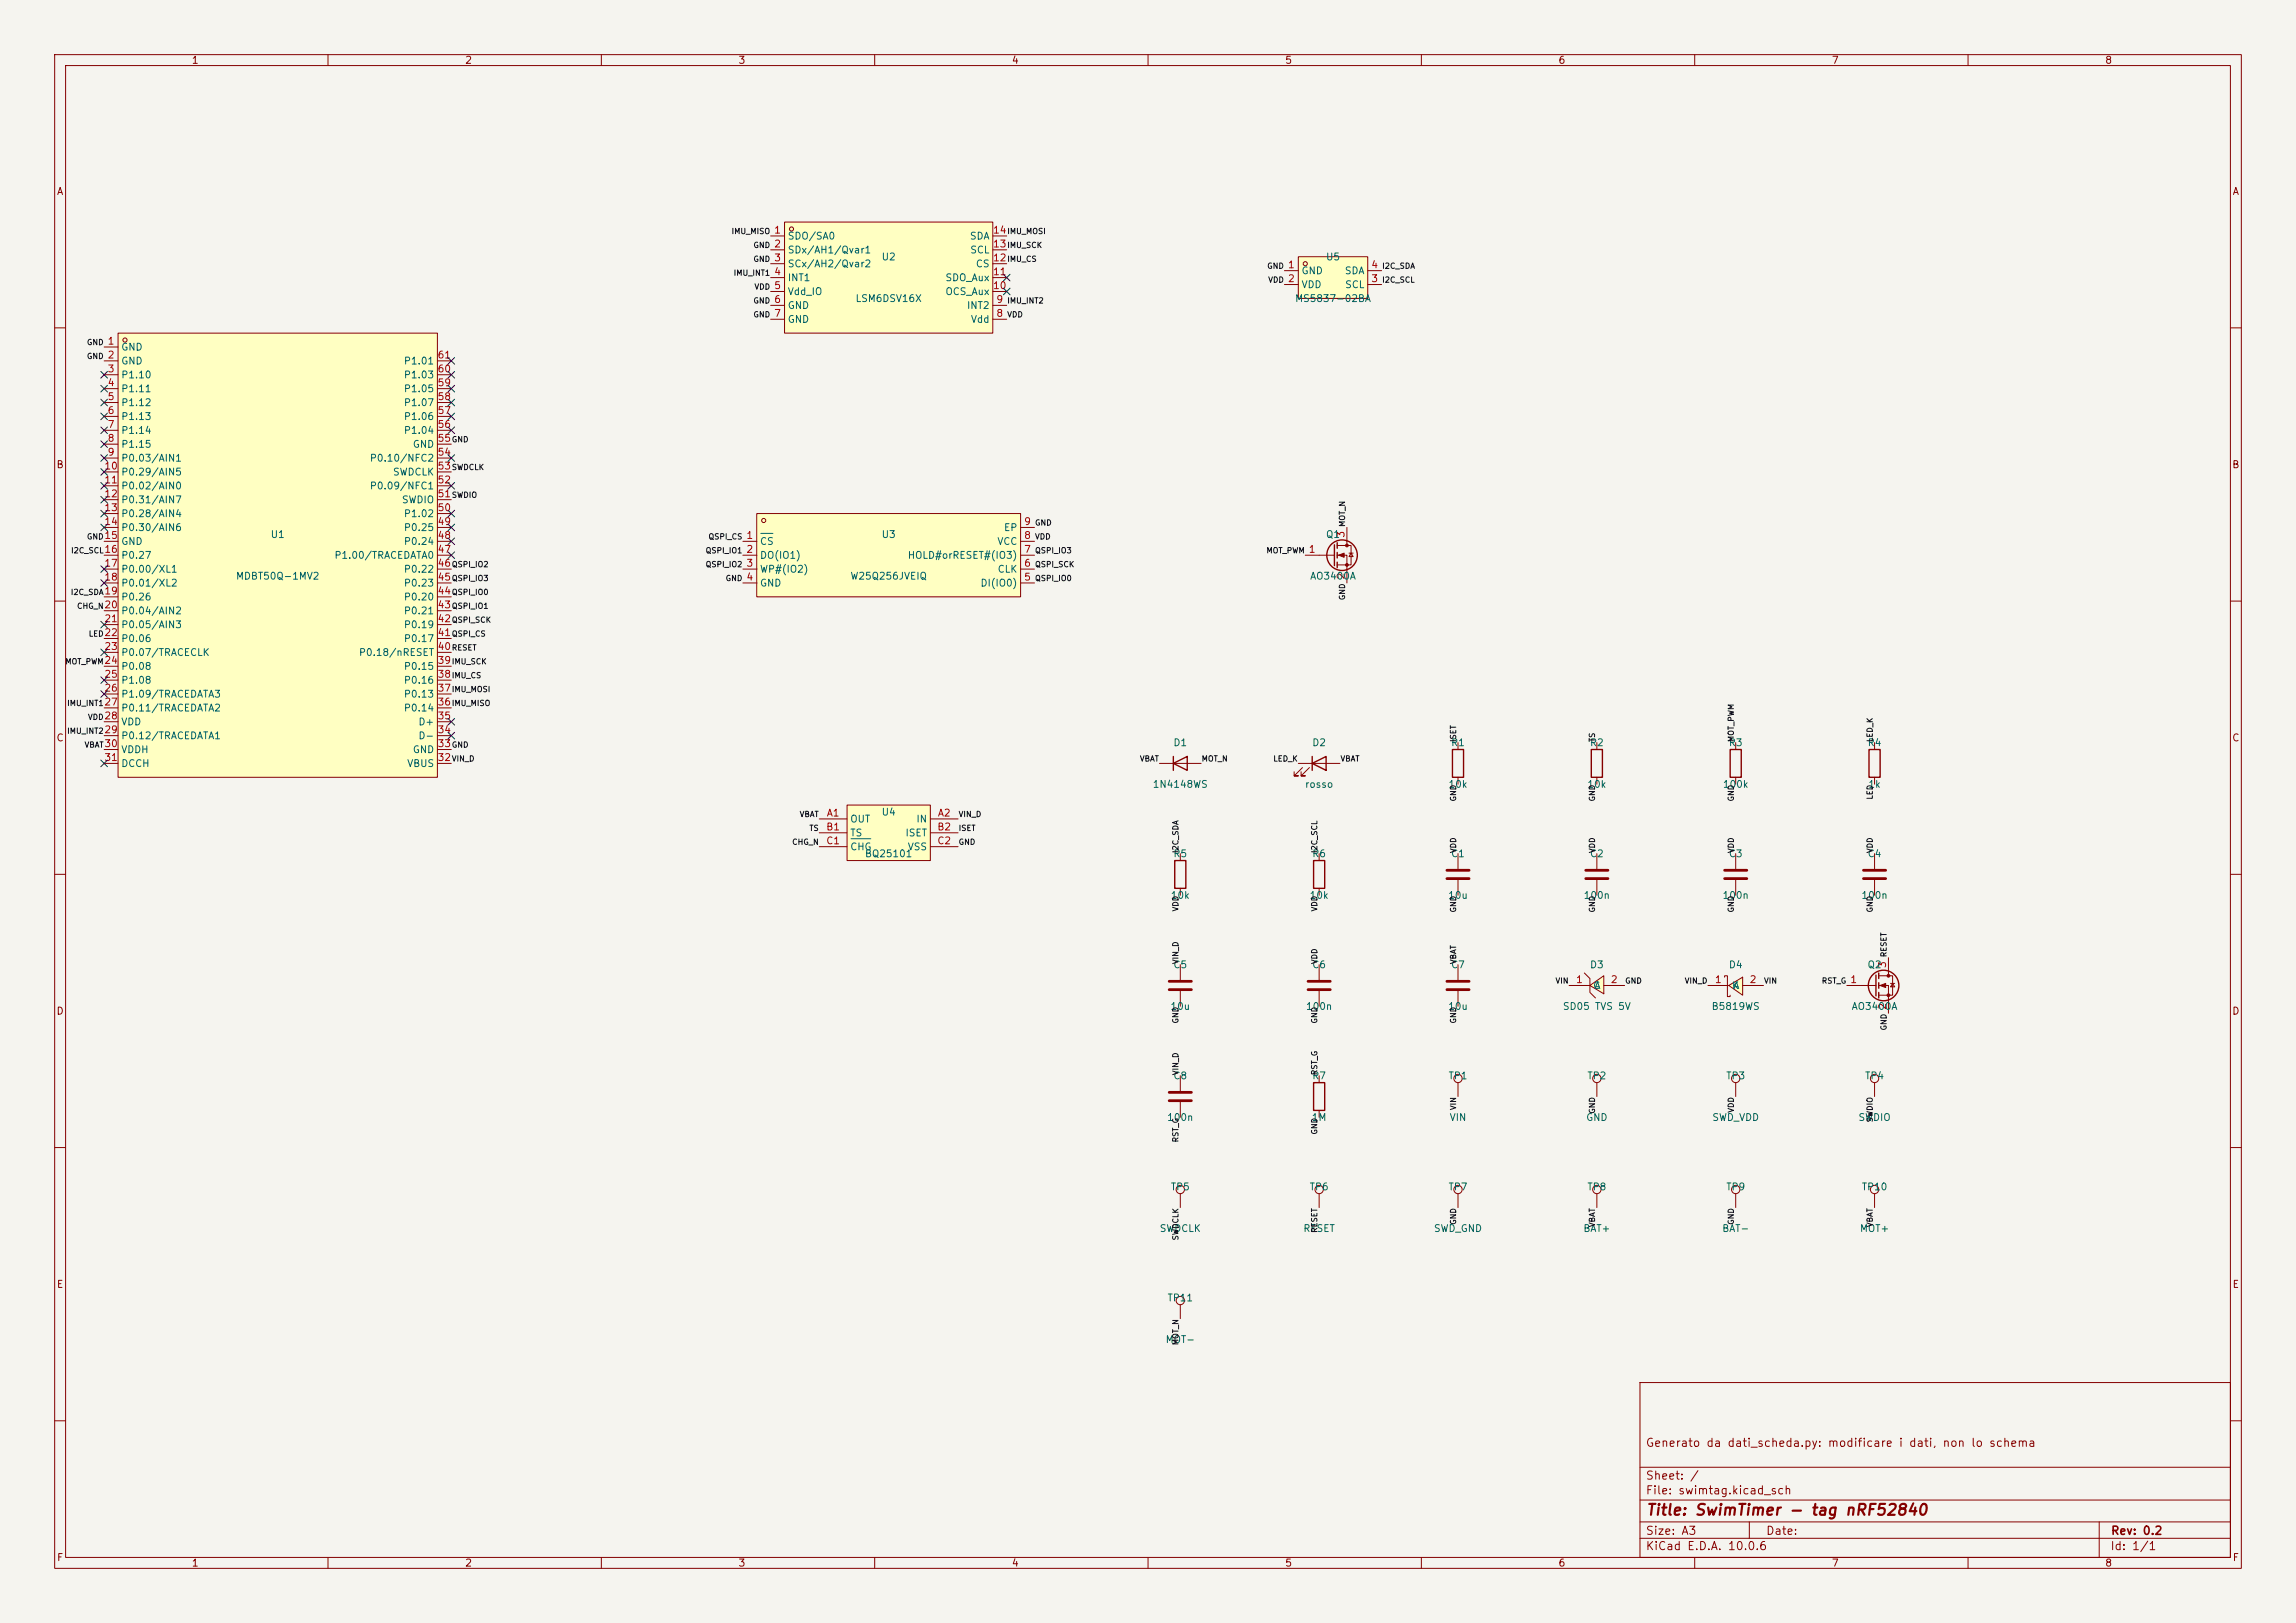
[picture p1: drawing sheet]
<svg xmlns="http://www.w3.org/2000/svg" width="420mm" height="297mm" viewBox="0 0 420 297" stroke-linecap="round" stroke-linejoin="round" font-family="sans-serif">
<defs><g id="words">
<text font-size="2" fill="#840000" x="301" y="277.8">Title: SwimTimer - tag nRF52840</text>
<g font-size="1.5" fill="#840000">
<text x="300.9" y="265.1">Generato da dati_scheda.py: modificare i dati, non lo schema</text>
<text x="300.9" y="273.8">File: swimtag.kicad_sch</text>
<text x="300.9" y="271.1">Sheet: /</text>
<text x="300.9" y="281.2">Size: A3</text>
<text x="322.9" y="281.2">Date:</text>
<text x="386" y="281.2">Rev: 0.2</text>
<text x="300.9" y="284">KiCad E.D.A. 10.0.6</text>
<text x="385.9" y="284">Id: 1/1</text>
</g>
<g font-size="1.3" fill="#840000">
<text x="35" y="12">1</text>
<text x="85" y="12">2</text>
<text x="135" y="12">3</text>
<text x="185" y="12">4</text>
<text x="235" y="12">5</text>
<text x="285" y="12">6</text>
<text x="335" y="12">7</text>
<text x="385" y="12">8</text>
<text x="10.3" y="36">A</text>
<text x="408.3" y="36">A</text>
<text x="10.2" y="86">B</text>
<text x="408.2" y="86">B</text>
<text x="10.2" y="136">C</text>
<text x="408.2" y="136">C</text>
<text x="10.2" y="186">D</text>
<text x="408.2" y="186">D</text>
<text x="10.3" y="236">E</text>
<text x="408.3" y="236">E</text>
<text x="10.3" y="286">F</text>
<text x="35" y="287">1</text>
<text x="85" y="287">2</text>
<text x="135" y="287">3</text>
<text x="185" y="287">4</text>
<text x="235" y="287">5</text>
<text x="285" y="287">6</text>
<text x="335" y="287">7</text>
<text x="385" y="287">8</text>
<text x="408.3" y="286">F</text>
</g>
<g font-size="1.3" fill="#a90000">
<text x="141.5" y="43">1</text>
<text x="141.5" y="45.6">2</text>
<text x="181.5" y="45.6">13</text>
<text x="181.5" y="43">14</text>
<text x="141.5" y="48.1">3</text>
<text x="141.5" y="50.7">4</text>
<text x="141.5" y="53.2">5</text>
<text x="181.5" y="53.2">10</text>
<text x="181.5" y="50.7">11</text>
<text x="181.5" y="48.1">12</text>
<text x="235.5" y="49.4">1</text>
<text x="235.5" y="51.9">2</text>
<text x="250.7" y="51.9">3</text>
<text x="250.7" y="49.4">4</text>
<text x="141.5" y="55.7">6</text>
<text x="141.5" y="58.3">7</text>
<text x="182.1" y="58.3">8</text>
<text x="182.1" y="55.7">9</text>
<text x="19.6" y="63.4">1</text>
<text x="19.6" y="65.9">2</text>
<text x="79.9" y="65.9">61</text>
<text x="19.6" y="68.4">3</text>
<text x="19.6" y="71">4</text>
<text x="79.9" y="71">59</text>
<text x="79.9" y="68.4">60</text>
<text x="19.6" y="73.5">5</text>
<text x="19.6" y="76.1">6</text>
<text x="79.9" y="76.1">57</text>
<text x="79.9" y="73.5">58</text>
<text x="19.6" y="78.6">7</text>
<text x="19.6" y="81.1">8</text>
<text x="19.6" y="83.7">9</text>
<text x="79.9" y="83.7">54</text>
<text x="79.9" y="81.1">55</text>
<text x="79.9" y="78.6">56</text>
<text x="19" y="86.2">10</text>
<text x="19" y="88.8">11</text>
<text x="79.9" y="88.8">52</text>
<text x="79.9" y="86.2">53</text>
<text x="19" y="91.3">12</text>
<text x="19" y="93.8">13</text>
<text x="79.9" y="93.8">50</text>
<text x="79.9" y="91.3">51</text>
<text x="19" y="96.4">14</text>
<text x="19" y="98.9">15</text>
<text x="19" y="101.5">16</text>
<text x="79.9" y="101.5">47</text>
<text x="79.9" y="98.9">48</text>
<text x="79.9" y="96.4">49</text>
<text x="136.4" y="98.9">1</text>
<text x="136.4" y="101.5">2</text>
<text x="187.2" y="101.5">7</text>
<text x="187.2" y="98.9">8</text>
<text x="187.2" y="96.4">9</text>
<text x="239.3" y="101.5">1</text>
<text x="246.2" y="98.5" transform="rotate(-90 246.2 98.5)">3</text>
<text x="19" y="104">17</text>
<text x="19" y="106.5">18</text>
<text x="79.9" y="106.5">45</text>
<text x="79.9" y="104">46</text>
<text x="136.4" y="104">3</text>
<text x="136.4" y="106.5">4</text>
<text x="187.2" y="106.5">5</text>
<text x="187.2" y="104">6</text>
<text x="246.2" y="106.1" transform="rotate(-90 246.2 106.1)">2</text>
<text x="19" y="109.1">19</text>
<text x="19" y="111.6">20</text>
<text x="79.9" y="111.6">43</text>
<text x="79.9" y="109.1">44</text>
<text x="19" y="114.2">21</text>
<text x="19" y="116.7">22</text>
<text x="19" y="119.2">23</text>
<text x="79.9" y="119.2">40</text>
<text x="79.9" y="116.7">41</text>
<text x="79.9" y="114.2">42</text>
<text x="19" y="121.8">24</text>
<text x="19" y="124.3">25</text>
<text x="79.9" y="124.3">38</text>
<text x="79.9" y="121.8">39</text>
<text x="19" y="126.9">26</text>
<text x="19" y="129.4">27</text>
<text x="19" y="131.9">28</text>
<text x="79.9" y="131.9">35</text>
<text x="79.9" y="129.4">36</text>
<text x="79.9" y="126.9">37</text>
<text x="19" y="134.5">29</text>
<text x="19" y="137">30</text>
<text x="79.9" y="137">33</text>
<text x="79.9" y="134.5">34</text>
<text x="19" y="139.6">31</text>
<text x="79.9" y="139.6">32</text>
<text x="151.1" y="149.7">A1</text>
<text x="171.4" y="149.7">A2</text>
<text x="151" y="152.3">B1</text>
<text x="151" y="154.8">C1</text>
<text x="171.4" y="152.3">B2</text>
<text x="171.4" y="154.8">C2</text>
<text x="345.3" y="177.3" transform="rotate(-90 345.3 177.3)">3</text>
<text x="288.2" y="180.2">1</text>
<text x="294.5" y="180.2">2</text>
<text x="313.6" y="180.2">1</text>
<text x="319.9" y="180.2">2</text>
<text x="338.4" y="180.2">1</text>
<text x="345.3" y="184.9" transform="rotate(-90 345.3 184.9)">2</text>
</g>
<g font-size="1.3" fill="#006464">
<text x="144" y="44.1">SDO/SA0</text>
<text x="144" y="46.7">SDx/AH1/Qvar1</text>
<text x="161.2" y="48">U2</text>
<text x="177.3" y="44.1">SDA</text>
<text x="177.4" y="46.7">SCL</text>
<text x="242.4" y="48">U5</text>
<text x="144" y="49.2">SCx/AH2/Qvar2</text>
<text x="144" y="51.8">INT1</text>
<text x="172.8" y="51.8">SDO_Aux</text>
<text x="178.4" y="49.2">CS</text>
<text x="238" y="50.5">GND</text>
<text x="238" y="53">VDD</text>
<text x="245.9" y="50.5">SDA</text>
<text x="245.9" y="53">SCL</text>
<text x="144" y="54.3">Vdd_IO</text>
<text x="144" y="56.8">GND</text>
<text x="144" y="59.4">GND</text>
<text x="156.4" y="55.6">LSM6DSV16X</text>
<text x="172.8" y="54.3">OCS_Aux</text>
<text x="176.8" y="56.8">INT2</text>
<text x="177.5" y="59.4">Vdd</text>
<text x="236.8" y="55.6">MS5837-02BA</text>
<text x="22.1" y="64.5">GND</text>
<text x="22.1" y="67">GND</text>
<text x="22.1" y="69.5">P1.10</text>
<text x="73.8" y="69.5">P1.03</text>
<text x="73.8" y="67">P1.01</text>
<text x="22.1" y="72.1">P1.11</text>
<text x="22.1" y="74.6">P1.12</text>
<text x="22.1" y="77.2">P1.13</text>
<text x="73.8" y="77.2">P1.06</text>
<text x="73.8" y="74.6">P1.07</text>
<text x="73.8" y="72.1">P1.05</text>
<text x="22.1" y="79.7">P1.14</text>
<text x="22.1" y="82.2">P1.15</text>
<text x="73.8" y="79.7">P1.04</text>
<text x="75.4" y="82.2">GND</text>
<text x="22.1" y="84.8">P0.03/AIN1</text>
<text x="22.1" y="87.3">P0.29/AIN5</text>
<text x="22.1" y="89.9">P0.02/AIN0</text>
<text x="67.5" y="89.9">P0.09/NFC1</text>
<text x="67.5" y="84.8">P0.10/NFC2</text>
<text x="71.8" y="87.3">SWDCLK</text>
<text x="22.1" y="92.4">P0.31/AIN7</text>
<text x="22.1" y="94.9">P0.28/AIN4</text>
<text x="73.4" y="92.4">SWDIO</text>
<text x="73.8" y="94.9">P1.02</text>
<text x="22.1" y="97.5">P0.30/AIN6</text>
<text x="22.1" y="100">GND</text>
<text x="49.4" y="98.8">U1</text>
<text x="73.8" y="100">P0.24</text>
<text x="73.8" y="97.5">P0.25</text>
<text x="138.9" y="100">CS</text>
<text x="161.2" y="98.8">U3</text>
<text x="182.3" y="100">VCC</text>
<text x="183.5" y="97.5">EP</text>
<text x="242.4" y="98.8">Q1</text>
<text x="22.1" y="102.6">P0.27</text>
<text x="22.1" y="105.1">P0.00/XL1</text>
<text x="22.1" y="107.6">P0.01/XL2</text>
<text x="43.1" y="106.4">MDBT50Q-1MV2</text>
<text x="61.1" y="102.6">P1.00/TRACEDATA0</text>
<text x="73.8" y="107.6">P0.23</text>
<text x="73.8" y="105.1">P0.22</text>
<text x="138.9" y="102.6">DO(IO1)</text>
<text x="138.9" y="105.1">WP#(IO2)</text>
<text x="138.9" y="107.6">GND</text>
<text x="155.4" y="106.4">W25Q256JVEIQ</text>
<text x="165.9" y="102.6">HOLD#orRESET#(IO3)</text>
<text x="179.2" y="107.6">DI(IO0)</text>
<text x="182.4" y="105.1">CLK</text>
<text x="239.5" y="106.4">AO3400A</text>
<text x="22.1" y="110.2">P0.26</text>
<text x="22.1" y="112.7">P0.04/AIN2</text>
<text x="73.8" y="112.7">P0.21</text>
<text x="73.8" y="110.2">P0.20</text>
<text x="22.1" y="115.3">P0.05/AIN3</text>
<text x="22.1" y="117.8">P0.06</text>
<text x="73.8" y="117.8">P0.17</text>
<text x="73.8" y="115.3">P0.19</text>
<text x="22.1" y="120.3">P0.07/TRACECLK</text>
<text x="22.1" y="122.9">P0.08</text>
<text x="22.1" y="125.4">P1.08</text>
<text x="65.5" y="120.3">P0.18/nRESET</text>
<text x="73.8" y="125.4">P0.16</text>
<text x="73.8" y="122.9">P0.15</text>
<text x="22.1" y="128">P1.09/TRACEDATA3</text>
<text x="22.1" y="130.5">P0.11/TRACEDATA2</text>
<text x="73.8" y="130.5">P0.14</text>
<text x="73.8" y="128">P0.13</text>
<text x="22.1" y="133">VDD</text>
<text x="22.1" y="135.6">P0.12/TRACEDATA1</text>
<text x="76.4" y="135.6">D-</text>
<text x="76.4" y="133">D+</text>
<text x="214.5" y="136.9">D1</text>
<text x="239.9" y="136.9">D2</text>
<text x="265.3" y="136.9">R1</text>
<text x="290.7" y="136.9">R2</text>
<text x="316.1" y="136.9">R3</text>
<text x="341.5" y="136.9">R4</text>
<text x="22.1" y="138.1">VDDH</text>
<text x="22.1" y="140.7">DCCH</text>
<text x="74.4" y="140.7">VBUS</text>
<text x="75.4" y="138.1">GND</text>
<text x="161.2" y="149.6">U4</text>
<text x="210.8" y="144.5">1N4148WS</text>
<text x="238.6" y="144.5">rosso</text>
<text x="264.8" y="144.5">10k</text>
<text x="290.2" y="144.5">10k</text>
<text x="315" y="144.5">100k</text>
<text x="341.7" y="144.5">1k</text>
<text x="155.4" y="150.8">OUT</text>
<text x="155.4" y="153.4">TS</text>
<text x="155.4" y="155.9">CHG</text>
<text x="165.5" y="153.4">ISET</text>
<text x="165.9" y="155.9">VSS</text>
<text x="167.5" y="150.8">IN</text>
<text x="158.1" y="157.2">BQ25101</text>
<text x="214.5" y="157.2">R5</text>
<text x="239.9" y="157.2">R6</text>
<text x="265.3" y="157.2">C1</text>
<text x="290.7" y="157.2">C2</text>
<text x="316.1" y="157.2">C3</text>
<text x="341.5" y="157.2">C4</text>
<text x="214" y="164.8">10k</text>
<text x="239.4" y="164.8">10k</text>
<text x="264.8" y="164.8">10u</text>
<text x="289.6" y="164.8">100n</text>
<text x="315" y="164.8">100n</text>
<text x="340.4" y="164.8">100n</text>
<text x="214.5" y="177.5">C5</text>
<text x="239.9" y="177.5">C6</text>
<text x="265.3" y="177.5">C7</text>
<text x="290.7" y="177.5">D3</text>
<text x="316.1" y="177.5">D4</text>
<text x="341.5" y="177.5">Q2</text>
<text x="214" y="185.1">10u</text>
<text x="238.8" y="185.1">100n</text>
<text x="264.8" y="185.1">10u</text>
<text x="285.8" y="185.1">SD05 TVS 5V</text>
<text x="291.3" y="181.3">C</text>
<text x="291.5" y="181.3">A</text>
<text x="313" y="185.1">B5819WS</text>
<text x="316.7" y="181.3">K</text>
<text x="316.9" y="181.3">A</text>
<text x="338.6" y="185.1">AO3400A</text>
<text x="214.5" y="197.8">C8</text>
<text x="239.9" y="197.8">R7</text>
<text x="264.8" y="197.8">TP1</text>
<text x="290.2" y="197.8">TP2</text>
<text x="315.6" y="197.8">TP3</text>
<text x="341" y="197.8">TP4</text>
<text x="213.4" y="205.4">100n</text>
<text x="239.8" y="205.4">1M</text>
<text x="265.1" y="205.4">VIN</text>
<text x="290" y="205.4">GND</text>
<text x="313.1" y="205.4">SWD_VDD</text>
<text x="339.8" y="205.4">SWDIO</text>
<text x="214" y="218.1">TP5</text>
<text x="239.4" y="218.1">TP6</text>
<text x="264.8" y="218.1">TP7</text>
<text x="290.2" y="218.1">TP8</text>
<text x="315.6" y="218.1">TP9</text>
<text x="340.4" y="218.1">TP10</text>
<text x="212" y="225.8">SWDCLK</text>
<text x="238.3" y="225.8">RESET</text>
<text x="262.2" y="225.8">SWD_GND</text>
<text x="289.5" y="225.8">BAT+</text>
<text x="314.9" y="225.8">BAT-</text>
<text x="340.1" y="225.8">MOT+</text>
<text x="213.4" y="238.5">TP11</text>
<text x="213.1" y="246.1">MOT-</text>
</g>
<g font-size="1" fill="#0f0f0f">
<text x="133.7" y="43.1">IMU_MISO</text>
<text x="137.7" y="45.6">GND</text>
<text x="184.2" y="45.6">IMU_SCK</text>
<text x="184.2" y="43.1">IMU_MOSI</text>
<text x="134.1" y="50.7">IMU_INT1</text>
<text x="137.7" y="48.2">GND</text>
<text x="137.9" y="53.2">VDD</text>
<text x="184.2" y="48.2">IMU_CS</text>
<text x="231.7" y="49.4">GND</text>
<text x="231.9" y="52">VDD</text>
<text x="252.7" y="49.4">I2C_SDA</text>
<text x="252.7" y="52">I2C_SCL</text>
<text x="137.7" y="55.8">GND</text>
<text x="137.7" y="58.3">GND</text>
<text x="184.2" y="58.3">VDD</text>
<text x="184.2" y="55.8">IMU_INT2</text>
<text x="15.8" y="63.4">GND</text>
<text x="15.8" y="65.9">GND</text>
<text x="82.6" y="81.2">GND</text>
<text x="82.6" y="86.3">SWDCLK</text>
<text x="82.6" y="91.3">SWDIO</text>
<text x="12.9" y="101.5">I2C_SCL</text>
<text x="15.8" y="99">GND</text>
<text x="129" y="101.5">QSPI_IO1</text>
<text x="129.5" y="99">QSPI_CS</text>
<text x="189.2" y="99">VDD</text>
<text x="189.2" y="101.5">QSPI_IO3</text>
<text x="189.2" y="96.4">GND</text>
<text x="231.6" y="101.5">MOT_PWM</text>
<text x="246.3" y="96.5" transform="rotate(-90 246.3 96.5)">MOT_N</text>
<text x="82.6" y="104">QSPI_IO2</text>
<text x="82.6" y="106.6">QSPI_IO3</text>
<text x="129" y="104">QSPI_IO2</text>
<text x="132.6" y="106.6">GND</text>
<text x="189.2" y="106.6">QSPI_IO0</text>
<text x="189.2" y="104">QSPI_SCK</text>
<text x="12.8" y="109.1">I2C_SDA</text>
<text x="14" y="111.7">CHG_N</text>
<text x="82.6" y="111.7">QSPI_IO1</text>
<text x="82.6" y="109.1">QSPI_IO0</text>
<text x="246.3" y="109.9" transform="rotate(-90 246.3 109.9)">GND</text>
<text x="16.1" y="116.7">LED</text>
<text x="82.6" y="114.2">QSPI_SCK</text>
<text x="82.6" y="119.3">RESET</text>
<text x="82.6" y="116.7">QSPI_CS</text>
<text x="11.8" y="121.8">MOT_PWM</text>
<text x="82.6" y="124.4">IMU_CS</text>
<text x="82.6" y="121.8">IMU_SCK</text>
<text x="12.2" y="129.4">IMU_INT1</text>
<text x="16" y="132">VDD</text>
<text x="82.6" y="129.4">IMU_MISO</text>
<text x="82.6" y="126.9">IMU_MOSI</text>
<text x="12.2" y="134.5">IMU_INT2</text>
<text x="15.4" y="137.1">VBAT</text>
<text x="82.6" y="137.1">GND</text>
<text x="266.6" y="135.9" transform="rotate(-90 266.6 135.9)">ISET</text>
<text x="292" y="135.9" transform="rotate(-90 292 135.9)">TS</text>
<text x="317.4" y="135.9" transform="rotate(-90 317.4 135.9)">MOT_PWM</text>
<text x="342.8" y="135.9" transform="rotate(-90 342.8 135.9)">LED_K</text>
<text x="82.6" y="139.6">VIN_D</text>
<text x="208.4" y="139.6">VBAT</text>
<text x="219.7" y="139.6">MOT_N</text>
<text x="232.8" y="139.6">LED_K</text>
<text x="245.1" y="139.6">VBAT</text>
<text x="146.2" y="149.8">VBAT</text>
<text x="175.3" y="149.8">VIN_D</text>
<text x="266.6" y="146.8" transform="rotate(-90 266.6 146.8)">GND</text>
<text x="292" y="146.8" transform="rotate(-90 292 146.8)">GND</text>
<text x="317.4" y="146.8" transform="rotate(-90 317.4 146.8)">GND</text>
<text x="342.8" y="146.4" transform="rotate(-90 342.8 146.4)">LED</text>
<text x="144.8" y="154.8">CHG_N</text>
<text x="147.9" y="152.3">TS</text>
<text x="175.3" y="152.3">ISET</text>
<text x="175.3" y="154.8">GND</text>
<text x="215.8" y="156.2" transform="rotate(-90 215.8 156.2)">I2C_SDA</text>
<text x="241.2" y="156.2" transform="rotate(-90 241.2 156.2)">I2C_SCL</text>
<text x="266.6" y="156.2" transform="rotate(-90 266.6 156.2)">VDD</text>
<text x="292" y="156.2" transform="rotate(-90 292 156.2)">VDD</text>
<text x="317.4" y="156.2" transform="rotate(-90 317.4 156.2)">VDD</text>
<text x="342.8" y="156.2" transform="rotate(-90 342.8 156.2)">VDD</text>
<text x="215.8" y="166.9" transform="rotate(-90 215.8 166.9)">VDD</text>
<text x="241.2" y="166.9" transform="rotate(-90 241.2 166.9)">VDD</text>
<text x="266.6" y="167.1" transform="rotate(-90 266.6 167.1)">GND</text>
<text x="292" y="167.1" transform="rotate(-90 292 167.1)">GND</text>
<text x="317.4" y="167.1" transform="rotate(-90 317.4 167.1)">GND</text>
<text x="342.8" y="167.1" transform="rotate(-90 342.8 167.1)">GND</text>
<text x="215.8" y="176.5" transform="rotate(-90 215.8 176.5)">VIN_D</text>
<text x="241.2" y="176.5" transform="rotate(-90 241.2 176.5)">VDD</text>
<text x="266.6" y="176.5" transform="rotate(-90 266.6 176.5)">VBAT</text>
<text x="345.3" y="175.3" transform="rotate(-90 345.3 175.3)">RESET</text>
<text x="284.4" y="180.2">VIN</text>
<text x="297.2" y="180.2">GND</text>
<text x="308.1" y="180.2">VIN_D</text>
<text x="322.6" y="180.2">VIN</text>
<text x="333.1" y="180.2">RST_G</text>
<text x="215.8" y="187.4" transform="rotate(-90 215.8 187.4)">GND</text>
<text x="241.2" y="187.4" transform="rotate(-90 241.2 187.4)">GND</text>
<text x="266.6" y="187.4" transform="rotate(-90 266.6 187.4)">GND</text>
<text x="345.3" y="188.7" transform="rotate(-90 345.3 188.7)">GND</text>
<text x="215.8" y="196.8" transform="rotate(-90 215.8 196.8)">VIN_D</text>
<text x="241.2" y="196.8" transform="rotate(-90 241.2 196.8)">RST_G</text>
<text x="266.6" y="203.2" transform="rotate(-90 266.6 203.2)">VIN</text>
<text x="292" y="203.9" transform="rotate(-90 292 203.9)">GND</text>
<text x="317.4" y="203.7" transform="rotate(-90 317.4 203.7)">VDD</text>
<text x="215.8" y="209.1" transform="rotate(-90 215.8 209.1)">RST_G</text>
<text x="241.2" y="207.7" transform="rotate(-90 241.2 207.7)">GND</text>
<text x="342.8" y="205.5" transform="rotate(-90 342.8 205.5)">SWDIO</text>
<text x="215.8" y="227.1" transform="rotate(-90 215.8 227.1)">SWDCLK</text>
<text x="241.2" y="225.7" transform="rotate(-90 241.2 225.7)">RESET</text>
<text x="266.6" y="224.2" transform="rotate(-90 266.6 224.2)">GND</text>
<text x="292" y="224.7" transform="rotate(-90 292 224.7)">VBAT</text>
<text x="317.4" y="224.2" transform="rotate(-90 317.4 224.2)">GND</text>
<text x="342.8" y="224.7" transform="rotate(-90 342.8 224.7)">VBAT</text>
<text x="215.8" y="246.3" transform="rotate(-90 215.8 246.3)">MOT_N</text>
</g>
</g></defs>
<path d="M0 0h420v297h-420z" fill="#f5f4ef" stroke="#f5f4ef" stroke-width=".18"/>
<g fill="none" stroke="#840000" stroke-width=".18">
<path d="M10 10h400v277h-400zM12 12h396v273h-396zM60 10v2M110 10v2M160 10v2M210 10v2M260 10v2M310 10v2M360 10v2M10 60h2M408 60h2M10 110h2"/>
<path d="M408 110h2M317.5 135.9v1.3M10 160h2M317.5 142.2v1.3M408 160h2M241.3 176.5v2.8M241.3 181.4v2.8M10 210h2M292.1 218.4v2.6M317.5 218.4v2.6M408 210h2M300 253h108v32h-108z"/>
<path d="M10 260h2M300 278.5h108M300 274.5h108M300 268.5h108M320 278.5v3M384 278.5v6.5M408 260h2M60 285v2M110 285v2M160 285v2M210 285v2M260 285v2"/>
<path d="M300 281.5h108M310 285v2M360 285v2"/>
<circle cx="292.1" cy="217.7" r=".76"/>
<circle cx="317.5" cy="217.7" r=".76"/>
</g>
<path d="M316.5 137.2h2v5h-2z" fill="none" stroke="#840000" stroke-width=".25"/>
<path d="M239.3 179.6h4M239.3 181.1h4" fill="none" stroke="#840000" stroke-width=".51"/>
<path d="M237.5 47h12.7v7.6h-12.7z" fill="#ffffc2"/>
<g fill="none" stroke="#840000" stroke-width=".18">
<path d="M234.9 49.5h2.6M234.9 52.1h2.6M237.5 47h12.7v7.6h-12.7zM250.2 49.5h2.5M250.2 52.1h2.5M266.7 135.9v1.3M266.7 142.2v1.3M292.1 198.1v2.6M342.9 198.1v2.6M342.9 218.4v2.6"/>
<circle cx="238.8" cy="48.3" r=".38"/>
<circle cx="292.1" cy="197.4" r=".76"/>
<circle cx="342.9" cy="197.4" r=".76"/>
<circle cx="342.9" cy="217.7" r=".76"/>
</g>
<path d="M265.7 137.2h2v5h-2z" fill="none" stroke="#840000" stroke-width=".25"/>
<path d="M290.8 180.3l2.6-1.7v3.3z" fill="#ffffc2"/>
<path d="M289.8 178.1l1 1v2.5l1.1 1M287 180.3h3.8M290.8 180.3l2.6-1.7v3.3zM293.4 180.3h3.8" fill="none" stroke="#840000" stroke-width=".18"/>
<path d="M316.2 180.3l2.6-1.5v3.3z" fill="#ffffc2"/>
<path d="M266.7 156.2v2.8M317.5 156.2v2.8M266.7 161v2.8M315.5 178.8v-.2h.5v3.8h.5v-.3M317.5 161v2.8M312.4 180.3h3.8M316.2 180.3l2.6-1.5v3.3zM318.8 180.3h3.8" fill="none" stroke="#840000" stroke-width=".18"/>
<path d="M264.7 159.3h4M315.5 159.3h4M264.7 160.8h4M315.5 160.8h4" fill="none" stroke="#840000" stroke-width=".51"/>
<path d="M143.5 40.6h38.1v20.4h-38.1z" fill="#ffffc2"/>
<g fill="none" stroke="#840000" stroke-width=".18">
<path d="M141 43.2h2.5M141 45.7h2.5M141 48.3h2.5M141 50.8h2.5M141 53.3h2.5M141 55.9h2.5M141 58.4h2.5M143.5 40.6h38.1v20.4h-38.1zM181.6 43.2h2.5M181.6 45.7h2.5M181.6 48.3h2.5M181.6 50.8h2.5"/>
<path d="M181.6 53.3h2.5M181.6 55.9h2.5M181.6 58.4h2.5M237.5 139.7h7.6M342.9 135.9v1.3M238.3 140.5l-1.6 1.5h.8h-.8v-.8M239.5 140.5l-1.5 1.5h.8h-.8v-.8M342.9 142.2v1.3M317.5 198.1v2.6"/>
<circle cx="144.8" cy="41.9" r=".38"/>
<circle cx="317.5" cy="197.4" r=".76"/>
</g>
<path d="M240 139.7l2.6-1.3v2.6zM240 138.4v2.6M341.9 137.2h2v5h-2z" fill="none" stroke="#840000" stroke-width=".25"/>
<path d="M138.4 94h48.3v15.2h-48.3z" fill="#ffffc2"/>
<g fill="none" stroke="#840000" stroke-width=".18">
<path d="M135.9 99.1h2.5M138.4 94h48.3v15.2h-48.3zM186.7 99.1h2.5M186.7 96.5h2.5M135.9 101.6h2.5M135.9 104.1h2.5M135.9 106.7h2.5M186.7 101.6h2.5M186.7 104.1h2.5M186.7 106.7h2.5M212.1 139.7h7.6M292.1 135.9v1.3"/>
<path d="M292.1 142.2v1.3M292.1 156.2v2.8M215.9 176.5v2.8M266.7 176.5v2.8M292.1 161v2.8M215.9 181.4v2.8M215.9 196.9v2.7M241.3 196.9v1.2M266.7 181.4v2.8M266.7 198.1v2.6M215.9 201.7v2.8M215.9 218.4v2.6"/>
<path d="M241.3 203.2v1.3M241.3 218.4v2.6M266.7 218.4v2.6M215.9 238.8v2.5"/>
<circle cx="139.7" cy="95.3" r=".38"/>
<circle cx="266.7" cy="197.4" r=".76"/>
<circle cx="215.9" cy="217.7" r=".76"/>
<circle cx="241.3" cy="217.7" r=".76"/>
<circle cx="266.7" cy="217.7" r=".76"/>
<circle cx="215.9" cy="238" r=".76"/>
</g>
<path d="M139.2 97.6h2.2" fill="none" stroke="#006464" stroke-width=".18"/>
<path d="M214.6 139.7l2.6-1.3v2.6zM214.6 138.4v2.6M291.1 137.2h2v5h-2zM240.3 198.1h2v5.1h-2z" fill="none" stroke="#840000" stroke-width=".25"/>
<path d="M290.1 159.3h4M213.9 179.6h4M264.7 179.6h4M290.1 160.8h4M213.9 199.9h4M213.9 181.1h4M264.7 181.1h4M213.9 201.4h4" fill="none" stroke="#840000" stroke-width=".51"/>
<path d="M154.9 147.3h15.3v10.2h-15.3z" fill="#ffffc2"/>
<path d="M149.9 149.9h5M149.9 152.4h5M149.9 154.9h5M154.9 147.3h15.3v10.2h-15.3zM170.2 149.9h5.1M170.2 152.4h5.1M170.2 154.9h5.1M215.9 156.2v1.3M241.3 156.2v1.3M215.9 162.6v1.2M241.3 162.6v1.2" fill="none" stroke="#840000" stroke-width=".18"/>
<path d="M155.7 153.5h3.6" fill="none" stroke="#006464" stroke-width=".18"/>
<path d="M214.9 157.5h2v5.1h-2zM240.3 157.5h2v5.1h-2z" fill="none" stroke="#840000" stroke-width=".25"/>
<path d="M21.6 61h58.4v81.2h-58.4z" fill="#ffffc2"/>
<g fill="none" stroke="#840000" stroke-width=".18">
<path d="M19 63.5h2.6M19 66h2.6M19 68.6h2.6M19 71.1h2.6M19 73.7h2.6M19 76.2h2.6M19 78.7h2.6M21.6 61h58.4v81.2h-58.4zM80 66h2.5M80 68.6h2.5M80 71.1h2.5M80 73.7h2.5"/>
<path d="M80 76.2h2.5M80 78.7h2.5M19 81.3h2.6M19 83.8h2.6M19 86.4h2.6M19 88.9h2.6M19 91.4h2.6M19 94h2.6M19 96.5h2.6M19 99.1h2.6M80 81.3h2.5M80 83.8h2.5"/>
<path d="M80 86.4h2.5M80 88.9h2.5M80 91.4h2.5M80 94h2.5M80 96.5h2.5M80 99.1h2.5M244.6 99.8h2.5v3.6h-2.5M246.4 96.5v3.3M19 101.6h2.6M19 104.1h2.6M19 106.7h2.6M19 109.2h2.6"/>
<path d="M19 111.8h2.6M19 114.3h2.6M19 116.8h2.6M19 119.4h2.6M80 101.6h2.5M80 104.1h2.5M80 106.7h2.5M80 109.2h2.5M80 111.8h2.5M80 114.3h2.5M80 116.8h2.5M80 119.4h2.5"/>
<path d="M238.8 101.6h5.3M244.6 101.6h1.8v5.1M246.8 101.2h.7M247.1 101.2l.4 .7h-.7zM19 121.9h2.6M19 124.5h2.6M19 127h2.6M19 129.5h2.6M19 132.1h2.6M19 134.6h2.6M19 137.2h2.6M19 139.7h2.6"/>
<path d="M80 121.9h2.5M80 124.5h2.5M80 127h2.5M80 129.5h2.5M80 132.1h2.5M80 134.6h2.5M80 137.2h2.5M80 139.7h2.5M342.9 156.2v2.8M342.9 161v2.8M343.7 178.6h2.5v3.5h-2.5M345.4 175.3v3.3"/>
<path d="M345.8 180h.8M346.2 180l.4 .6h-.8zM337.8 180.3h5.4M343.7 180.3h1.7v5.1"/>
<circle cx="22.9" cy="62.2" r=".38"/>
</g>
<g fill="none" stroke="#840000" stroke-width=".25">
<path d="M244.1 99.7v3.8M244.6 99.3v1M244.6 101.1v1M244.6 102.9v1M343.2 178.4v3.8M343.7 178.1v1M343.7 179.8v1M343.7 181.6v1"/>
<circle cx="245.5" cy="101.6" r="2.79"/>
<circle cx="344.6" cy="180.3" r="2.79"/>
</g>
<g fill="#840000" stroke="#840000" stroke-width=".18">
<path d="M343.9 180.3l1-.3v.7z"/>
<path d="M244.9 101.6l1-.4v.8z"/>
<circle cx="345.4" cy="178.6" r=".25"/>
<circle cx="345.4" cy="182.1" r=".25"/>
<circle cx="246.4" cy="99.8" r=".25"/>
<circle cx="246.4" cy="103.4" r=".25"/>
</g>
<path d="M340.9 159.3h4M340.9 160.8h4" fill="none" stroke="#840000" stroke-width=".51"/>
<g fill="none" stroke="#000084" stroke-width=".18">
<path d="M183.5 50.2l1.3 1.2M183.5 52.7l1.3 1.2M184.8 50.2l-1.3 1.2M184.8 52.7l-1.3 1.2M18.4 68l1.3 1.2M18.4 70.5l1.3 1.2M18.4 73.1l1.3 1.2M18.4 78.1l1.3 1.2M18.4 75.6l1.3 1.2M19.7 68l-1.3 1.2M19.7 70.5l-1.3 1.2M19.7 73.1l-1.3 1.2"/>
<path d="M19.7 78.1l-1.3 1.2M19.7 75.6l-1.3 1.2M81.9 73.1l1.3 1.2M81.9 65.4l1.3 1.2M81.9 78.1l1.3 1.2M81.9 68l1.3 1.2M81.9 75.6l1.3 1.2M81.9 70.5l1.3 1.2M83.2 73.1l-1.3 1.2M83.2 65.4l-1.3 1.2M83.2 78.1l-1.3 1.2M83.2 68l-1.3 1.2"/>
<path d="M83.2 75.6l-1.3 1.2M83.2 70.5l-1.3 1.2M18.4 93.4l1.3 1.2M18.4 90.8l1.3 1.2M18.4 85.8l1.3 1.2M18.4 88.3l1.3 1.2M18.4 83.2l1.3 1.2M18.4 80.7l1.3 1.2M18.4 95.9l1.3 1.2M19.7 93.4l-1.3 1.2M19.7 90.8l-1.3 1.2M19.7 85.8l-1.3 1.2"/>
<path d="M19.7 88.3l-1.3 1.2M19.7 83.2l-1.3 1.2M19.7 80.7l-1.3 1.2M19.7 95.9l-1.3 1.2M81.9 83.2l1.3 1.2M81.9 88.3l1.3 1.2M81.9 93.4l1.3 1.2M81.9 98.5l1.3 1.2M81.9 95.9l1.3 1.2M83.2 83.2l-1.3 1.2M83.2 88.3l-1.3 1.2M83.2 93.4l-1.3 1.2"/>
<path d="M83.2 98.5l-1.3 1.2M83.2 95.9l-1.3 1.2M18.4 113.7l1.3 1.2M18.4 118.8l1.3 1.2M18.4 106.1l1.3 1.2M18.4 103.5l1.3 1.2M19.7 113.7l-1.3 1.2M19.7 118.8l-1.3 1.2M19.7 106.1l-1.3 1.2M19.7 103.5l-1.3 1.2M81.9 101l1.3 1.2M83.2 101l-1.3 1.2"/>
<path d="M18.4 139.1l1.3 1.2M18.4 126.4l1.3 1.2M18.4 123.9l1.3 1.2M19.7 139.1l-1.3 1.2M19.7 126.4l-1.3 1.2M19.7 123.9l-1.3 1.2M81.9 134l1.3 1.2M81.9 131.5l1.3 1.2M83.2 134l-1.3 1.2M83.2 131.5l-1.3 1.2"/>
</g>
<use href="#words"/>
</svg>
